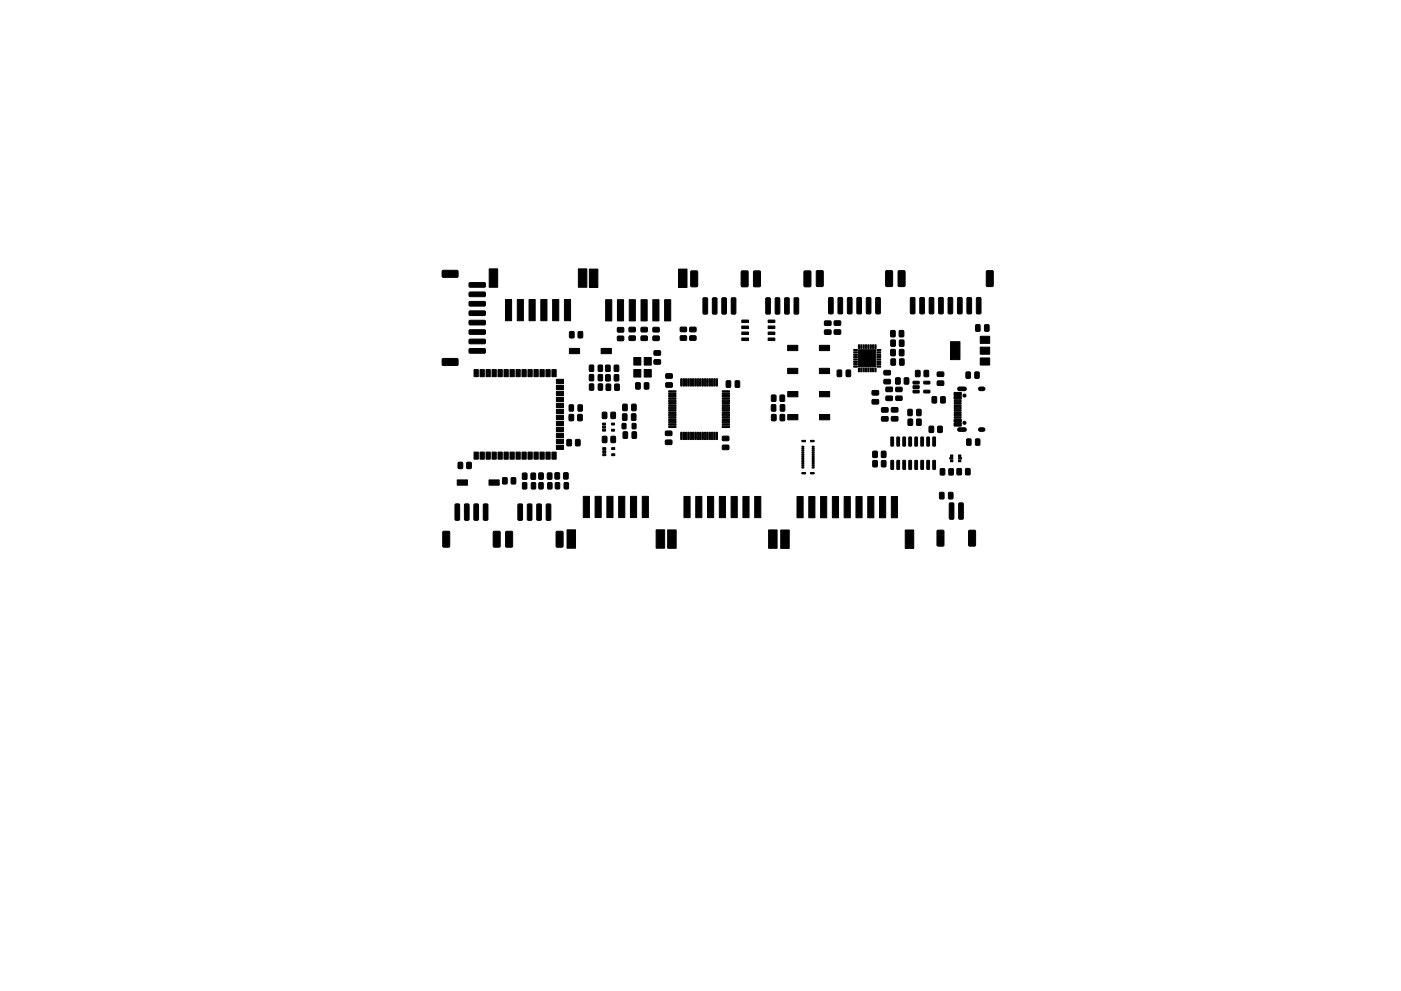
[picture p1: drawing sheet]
<svg xmlns="http://www.w3.org/2000/svg" width="297mm" height="210mm" viewBox="0 0 297 210" stroke-linecap="round" stroke-linejoin="round" font-family="sans-serif">
<g fill="#000" stroke="#000" stroke-width=".21">
<path d="M93.8 57.4h3.2l.1 .2v1.1l-.2 .1h-3l-.2-.2zM99.5 60h3.3l.1 .2v.6l-.2 .1h-3.1l-.2-.2zM93.8 76.1h3.2l.1 .2v1.1l-.2 .1h-3l-.2-.2zM100.5 78.4h.9v1.5h-.9zM99.5 62h3.3l.1 .2v.6l-.2 .1h-3.1l-.2-.2zM99.5 64h3.3l.1 .2v.6l-.2 .1h-3.1l-.2-.2zM99.5 66h3.3l.1 .2v.6l-.2 .1h-3.1l-.2-.2zM99.5 68h3.3l.1 .2v.6l-.2 .1h-3.1l-.2-.2zM99.5 70h3.3l.1 .2v.6l-.2 .1h-3.1l-.2-.2zM99.5 72h3.3l.1 .2v.6l-.2 .1h-3.1l-.2-.2zM99.5 74h3.3l.1 .2v.6l-.2 .1h-3.1l-.2-.2zM101.8 78.4h.9v1.5h-.9z"/>
<path d="M103.7 57h1.8v3.9h-1.8zM103.1 78.4h.9v1.5h-.9zM104.3 78.4h.9v1.5h-.9zM105.6 78.4h.9v1.5h-.9zM107.2 63.5h1.3v4.5h-1.3zM106.9 78.4h.9v1.5h-.9zM108.1 78.4h.9v1.5h-.9zM109.7 63.5h1.3v4.5h-1.3zM109.4 78.4h.9v1.5h-.9zM110.7 78.4h.9v1.5h-.9zM112.2 63.5h1.3v4.5h-1.3zM111.9 78.4h.9v1.5h-.9z"/>
<path d="M113.2 78.4h.9v1.5h-.9zM114.7 63.5h1.3v4.5h-1.3zM114.5 78.4h.9v1.5h-.9zM115.8 78.4h.9v1.5h-.9zM117.2 63.5h1.3v4.5h-1.3zM117 78.4h.9v1.5h-.9zM119.7 63.5h1.3v4.5h-1.3zM120.8 70.4l.7-.1 .2 .2v1l-.1 .2h-.6l-.3-.1zM120.7 73.9h2.2v1.1h-2.2zM122.6 70.4l.7-.1 .2 .2 .1 1-.2 .2h-.6l-.2-.1zM122.6 57h1.8v3.9h-1.8zM125 77.5l.7-.1 .2 .2v1l-.2 .2h-.5l-.3-.1z"/>
<path d="M125 79.5l.7-.1 .2 .2v1l-.2 .2h-.5l-.3-.1zM125 57.1h1.8v3.9h-1.8zM126.9 77.5l.6-.1 .3 .2v1l-.2 .2h-.6l-.2-.1zM126.9 79.5l.6-.1 .3 .2v1l-.2 .2h-.6l-.2-.1zM127.5 73.9h2.1v1.1h-2.1zM128.4 63.6h1.3v4.5h-1.3zM128.4 77.5l.7-.1 .3 .2v1l-.2 .2h-.6l-.2-.1zM130.9 63.6h1.3v4.5h-1.3zM130.3 77.5l.7-.1 .2 .2v1l-.1 .2h-.7l-.2-.1zM130.9 69.5h1.2l.2 .2v.6l-.3 .2h-1l-.1-.3zM130.9 71.4l1.2-.1 .2 .2v.7l-.3 .1h-1l-.1-.2zM133.4 63.6h1.3v4.5h-1.3z"/>
<path d="M134.4 75.9h1.5v1.6h-1.5zM134.4 78.4h1.5v1.6h-1.5zM133.4 69.5l1.2-.1 .1 .3v.6l-.2 .1h-1l-.2-.2zM133.4 71.3h1.2l.1 .2v.6l-.2 .2-1-.1-.2-.2zM135.9 63.6h1.3v4.5h-1.3zM136.6 78.4h1.5v1.6h-1.5zM136.6 75.9h1.5v1.6h-1.5zM136 69.5l1.1-.1 .2 .3v.6l-.3 .1h-1l-.1-.2zM136 71.3h1.1l.2 .2v.6l-.3 .2h-1l-.1-.3zM138.4 63.6h1.3v4.5h-1.3zM138.7 76.4l1.2-.1 .2 .2v.6l-.3 .2h-1l-.2-.3zM138.7 74.5l1.2-.1 .2 .2v.6l-.3 .2h-1l-.2-.3z"/>
<path d="M138.5 69.5h1.1l.2 .2v.6l-.3 .2-.9-.1-.2-.2zM138.5 71.3h1.1l.2 .2v.6l-.3 .2h-.9l-.2-.3zM140.9 63.6h1.3v4.5h-1.3zM143.9 57.1h1.8v3.9h-1.8zM144.3 69.5l1.1-.1 .2 .2v.7l-.3 .1h-1l-.1-.2zM144.3 71.3l1.1-.1 .2 .3v.6l-.3 .1h-1l-.1-.2zM146.3 69.5l1.1-.1 .2 .2v.7l-.3 .1h-.9l-.2-.2zM146.3 71.3l1.1-.1 .2 .3v.6l-.3 .1h-.9l-.2-.2zM146.5 57.5h1.2l.2 .1v3l-.1 .2-1.1 .1-.3-.2zM149.1 63.2h.7l.2 .1v3.1l-.1 .2-.6 .1-.3-.2zM151.1 63.2h.7l.2 .1v3.1l-.1 .2-.6 .1-.3-.2zM153.1 63.2h.7l.2 .1v3.1l-.1 .2-.6 .1-.3-.2z"/>
<path d="M155.1 63.2h.7l.2 .1v3.1l-.1 .2-.6 .1-.3-.2zM157.2 57.5h1.2l.2 .1v3l-.1 .2-1.1 .1-.3-.2zM157.3 67.9h1.4v.5h-1.4zM157.3 69.2h1.4v.5h-1.4zM157.3 70.4h1.4v.6h-1.4zM157.3 71.7h1.4v.5h-1.4zM159.8 57.5h1.2l.2 .1v3l-.1 .2-1.1 .1-.2-.2zM162.4 63.2h.7l.2 .1v3.1l-.1 .2-.6 .1-.2-.2zM162.9 71.7h1.4v.5h-1.4zM162.9 70.4h1.4v.6h-1.4zM162.9 69.2h1.4v.5h-1.4zM162.9 67.9h1.4v.5h-1.4z"/>
<path d="M164.4 63.2h.7l.2 .1v3.1l-.1 .2-.6 .1-.2-.2zM167 78.1h2.2v1.2h-2.2zM167 73.3h2.2v1.1h-2.2zM166.4 63.2h.7l.2 .1v3.1l-.1 .2-.6 .1-.2-.2zM168.4 63.2h.7l.2 .1v3.1l-.1 .2-.6 .1-.2-.2zM170.5 57.5h1.2l.2 .1v3l-.1 .2-1.1 .1-.2-.2zM173.7 78.1h2.2v1.2h-2.2zM173.7 73.3h2.2v1.1h-2.2zM173.1 57.5l1.2-.1 .2 .2 .1 3-.2 .2h-1.1l-.2-.1zM174.8 70h1.3l.1 .2v.6l-.2 .2-1.1-.1-.1-.2zM174.8 68.1h1.3l.1 .2v.6l-.2 .2-1.1-.1-.1-.2zM175.7 63.2l.7-.1 .2 .2 .1 3.1-.2 .2h-.6l-.2-.1z"/>
<path d="M176.9 70h1.2l.2 .2v.6l-.3 .1h-1l-.2-.2zM176.9 68.1h1.2l.2 .2v.6l-.3 .1h-1l-.2-.2zM177.5 78.6l.7-.1 .3 .1v1.1l-.2 .2h-.6l-.2-.1zM177.7 63.2l.7-.1 .2 .2 .1 3.1-.2 .2h-.6l-.2-.1zM179.4 78.6l.7-.1 .3 .1v1.1l-.2 .2h-.6l-.2-.1zM179.7 63.2l.7-.1 .2 .2 .1 3.1-.2 .2h-.6l-.2-.1zM181 74.1h.8v.3h-.8zM181 74.6h.8v.3h-.8zM181 75.1h.8v.3h-.8zM181 75.6h.8v.3h-.8zM181 76.1h.8v.3h-.8zM181 76.6h.8v.3h-.8z"/>
<path d="M181 77.1h.8v.3h-.8zM181 77.6h.8v.3h-.8zM182 73.2h.2v.7h-.2zM182 78.1h.2v.8h-.2zM181.7 63.2l.7-.1 .2 .2 .1 3.1-.2 .2h-.6l-.2-.1zM182.5 73.2h.2v.7h-.2zM182.5 78.1h.2v.8h-.2zM183 73.2h.2v.7h-.2zM183 78.1h.2v.8h-.2zM183.5 73.2h.2v.7h-.2zM183.5 78.1h.2v.8h-.2zM184 73.2h.2v.7h-.2z"/>
<path d="M184 78.1h.2v.8h-.2zM183.7 63.2l.7-.1 .2 .2 .1 3.1-.2 .2h-.6l-.2-.1zM184.5 73.2h.2v.7h-.2zM184.5 78.1h.2v.8h-.2zM185 73.2h.2v.7h-.2zM185 78.1h.2v.8h-.2zM182 74.2h3.7v3.6h-3.7zM185.5 73.2h.2v.7h-.2zM185.5 78.1h.2v.8h-.2zM185.7 63.2l.7-.1 .2 .2 .1 3.1-.2 .2h-.6l-.2-.1zM186 77.6h.7v.3h-.7zM186 77.1h.7v.3h-.7z"/>
<path d="M186 76.6h.7v.3h-.7zM186 76.1h.7v.3h-.7zM186 75.6h.7v.3h-.7zM186 75.1h.7v.3h-.7zM186 74.6h.7v.3h-.7zM186 74.1h.7v.3h-.7zM187.4 78.6h1.3l.1 .2v.6l-.2 .2-1.1-.1-.1-.2zM188.9 70.2l.7-.1 .2 .2v.9l-.1 .3h-.7l-.2-.2zM188.9 74.2l.7-.1 .2 .2 .1 1-.2 .2h-.6l-.3-.1zM188.9 72.2l.7-.1 .2 .2 .1 1-.2 .2h-.6l-.2-.1zM188.9 76.2l.7-.1 .3 .2v1l-.2 .2h-.6l-.2-.1zM187.8 57.5l1.2-.1 .2 .2 .1 3-.2 .2h-1.1l-.2-.1z"/>
<path d="M190.7 70.2l.7-.1 .2 .2v.9l-.1 .3h-.6l-.3-.2zM190.7 74.2l.7-.1 .3 .2v1l-.2 .2h-.6l-.2-.1zM190.7 72.2l.7-.1 .3 .2v1l-.2 .2h-.6l-.2-.1zM190.8 76.2l.7-.1 .2 .2v1l-.1 .2h-.7l-.2-.1zM190.5 57.5l1.2-.1 .2 .2v3l-.2 .2h-1l-.3-.1zM193.1 63.2l.6-.1 .3 .2v3.1l-.2 .2h-.5l-.3-.1zM194.1 78.6l.7-.1 .3 .2v1l-.2 .2h-.6l-.2-.1zM196 78.6l.7-.1 .2 .2v1l-.1 .2h-.7l-.2-.1zM195.1 63.2l.6-.1 .3 .2v3.1l-.2 .2h-.5l-.3-.1zM197.1 63.2l.6-.1 .3 .2v3.1l-.2 .2h-.5l-.3-.1zM198.7 79l1.3-.1 .1 .2v.6l-.2 .2h-1.1l-.1-.3zM199.1 63.2l.6-.1 .3 .2v3.1l-.2 .2h-.5l-.3-.1z"/>
<path d="M201.1 63.2l.6-.1 .3 .2v3.1l-.2 .2h-.5l-.3-.1zM201.5 72.5h2v3.8h-2zM203.1 63.2l.6-.1 .3 .2v3.1l-.2 .2h-.5l-.3-.1zM205.1 63.2l.6-.1 .3 .2v3.1l-.2 .2h-.5l-.3-.1zM206.9 68.9h.7l.2 .1v1.1l-.1 .2h-.6l-.3-.1zM207.1 63.2l.6-.1 .3 .2v3.1l-.2 .2h-.5l-.3-.1zM208.8 68.9h.7l.2 .1v1.1l-.1 .2h-.6l-.3-.1zM207.8 75.9h2v1.5h-2zM207.8 73.6h2v1.5h-2zM207.8 71.3h2v1.5h-2zM209.2 57.5l1.2-.1 .2 .2v3l-.2 .2h-1l-.3-.1zM97.2 98.1l.7-.1 .2 .2v1l-.1 .2h-.7l-.2-.1z"/>
<path d="M99 98.1l.7-.1 .2 .2v1l-.1 .2h-.6l-.3-.1zM100.5 95.9h.9v1.5h-.9zM101.8 95.9h.9v1.5h-.9zM103.1 95.9h.9v1.5h-.9zM104.3 95.9h.9v1.5h-.9zM105.6 95.9h.9v1.5h-.9zM106.9 95.9h.9v1.5h-.9zM108.1 95.9h.9v1.5h-.9zM109.4 95.9h.9v1.5h-.9zM110.7 95.9h.9v1.5h-.9zM111.9 95.9h.9v1.5h-.9zM113.2 95.9h.9v1.5h-.9z"/>
<path d="M114.5 95.9h.9v1.5h-.9zM115.8 95.9h.9v1.5h-.9zM117 95.9h.9v1.5h-.9zM118 94.5h1.5v.9h-1.5zM118 93.2h1.5v.9h-1.5zM118 91.9h1.5v.9h-1.5zM118 90.6h1.5v.9h-1.5zM118 89.4h1.5v.9h-1.5zM118 88.1h1.5v.9h-1.5zM118 86.8h1.5v.9h-1.5zM118 85.6h1.5v.9h-1.5zM118 84.3h1.5v.9h-1.5z"/>
<path d="M118 83h1.5v.9h-1.5zM118 81.8h1.5v.9h-1.5zM118 80.5h1.5v.9h-1.5zM120.7 88l.7-.1 .2 .2v.9l-.1 .3h-.6l-.3-.2zM120.7 85.9h.7l.2 .1v1l-.1 .2-.6 .1-.2-.2zM120.2 93.3l.7-.1 .3 .2v1l-.2 .2h-.6l-.2-.1zM122.5 88l.7-.1 .3 .2v.9l-.2 .3h-.6l-.2-.2zM122.6 85.9h.7l.2 .1v1l-.2 .2-.5 .1-.3-.2zM122.1 93.3l.7-.1 .2 .2v1l-.1 .2h-.7l-.2-.1zM125 81.5l.7-.1 .2 .2v1l-.1 .2h-.6l-.2-.1zM126.9 81.5l.6-.1 .3 .2v1l-.2 .2h-.5l-.3-.1zM127.7 87.5l.7-.1 .3 .2v1l-.2 .2h-.6l-.2-.1z"/>
<path d="M127.7 92.6l.8-.1 .2 .2v1l-.2 .2h-.6l-.2-.1zM127.7 89.8h.7v.4h-.7zM127.7 90.4h.7v.4h-.7zM127.7 91.1h.7v.4h-.7zM127.8 95h.6v.4h-.6zM127.8 95.6h.6v.4h-.6zM127.8 96.3h.6v.4h-.6zM128.4 79.5h.8l.2 .1v1l-.2 .2-.6 .1-.2-.2zM129.6 87.5l.7-.1 .2 .2v1l-.1 .2h-.7l-.2-.1zM128.5 81.5h.7l.3 .1v1l-.2 .2-.6 .1-.2-.2zM129.6 92.6l.7-.1 .2 .2v1l-.1 .2h-.6l-.3-.1zM129.6 91.1h.7v.4h-.7z"/>
<path d="M129.6 89.8h.7v.4h-.7zM129.7 96.3h.6v.4h-.6zM129.7 95h.6v.4h-.6zM130.3 79.5h.7l.2 .1v1l-.1 .2-.6 .1-.3-.2zM130.4 81.5h.7l.2 .1v1l-.1 .2-.7 .1-.2-.2zM132.2 91.7l.6-.1 .3 .1v1.1l-.2 .2h-.6l-.2-.1zM131.9 89.9l.6-.1 .2 .1v.9l-.1 .2-.7-.1zM132 87.8h.7l.2 .1v1.1l-.1 .2h-.6l-.2-.1zM132.1 85.8l.7-.1 .2 .2v1l-.2 .3h-.6l-.2-.2zM134.1 91.7l.6-.1 .3 .1v1.1l-.2 .2h-.6l-.2-.1zM134.8 81.3l.7-.1 .3 .1v1l-.2 .3h-.6l-.2-.2zM133.9 87.8h.7l.2 .1 .1 1.1-.2 .2h-.6l-.2-.1z"/>
<path d="M134.1 89.9l.6-.1 .2 .1v.9l-.2 .2-.7-.1zM134 85.8l.6-.1 .3 .2v1l-.2 .3h-.5l-.3-.2zM136.6 81.3l.7-.1 .3 .1v1l-.2 .3h-.6l-.2-.2zM141.2 81.3l1.2-.1 .2 .2v.6l-.3 .2h-1l-.2-.3zM141.2 79.4l1.2-.1 .2 .2v.6l-.3 .2h-1l-.2-.3zM141.8 82.9h1.4l.1 .2-1.4 .1zM141.8 83.4h1.4l.1 .2-1.4 .1zM141.8 83.9h1.4l.1 .2-1.4 .1zM141.8 84.4h1.4l.1 .2-1.4 .1zM141.8 84.9h1.4l.1 .2-1.4 .1zM141.8 85.4h1.4l.1 .2-1.4 .1zM141.8 85.9h1.4l.1 .2-1.4 .1z"/>
<path d="M141.8 86.4h1.4l.1 .2-1.4 .1zM141.8 86.9h1.4l.1 .2-1.4 .1zM141.8 87.4h1.4l.1 .2-1.4 .1zM141.8 87.9h1.4l.1 .2-1.4 .1zM141.8 88.4h1.4l.1 .2-1.4 .1zM141.8 88.9h1.4l.1 .2-1.4 .1zM141.8 89.4h1.4l.1 .2-1.4 .1zM141.8 89.9h1.4l.1 .2-1.4 .1zM141.8 90.4h1.4l.1 .2-1.4 .1zM141.1 91.5h1.2l.2 .2v.6l-.3 .1h-1l-.2-.2zM141.1 93.4h1.2l.2 .2v.6l-.3 .1h-1l-.2-.2zM144.3 91.7l.3 .1-.1 1.5-.2-.1z"/>
<path d="M144.3 80.4h.3l-.1 1.5-.2-.1zM144.8 91.7l.3 .1v1.5l-.3-.1zM144.8 80.4h.3v1.5l-.3-.1zM145.3 91.7l.3 .1-.1 1.5-.2-.1zM145.3 80.4h.3l-.1 1.5-.2-.1zM145.8 91.7l.3 .1-.1 1.5-.2-.1zM145.8 80.4h.3l-.1 1.5-.2-.1zM146.3 91.7l.3 .1v1.5l-.3-.1zM146.3 80.4h.3v1.5l-.3-.1zM146.8 91.7l.3 .1-.1 1.5-.2-.1zM146.8 80.4h.3l-.1 1.5-.2-.1zM147.3 91.7l.3 .1v1.5l-.3-.1z"/>
<path d="M147.3 80.4h.3v1.5l-.3-.1zM147.8 91.7l.3 .1-.1 1.5-.2-.1zM147.8 80.4h.3l-.1 1.5-.2-.1zM148.3 91.7l.3 .1v1.5l-.3-.1zM148.3 80.4h.3v1.5l-.3-.1zM148.8 91.7l.3 .1-.1 1.5-.2-.1zM148.8 80.4h.3l-.1 1.5-.2-.1zM149.3 91.7l.3 .1v1.5l-.3-.1zM149.3 80.4h.3v1.5l-.3-.1zM149.8 91.7l.3 .1-.1 1.5-.2-.1zM149.8 80.4h.3l-.1 1.5-.2-.1zM150.3 91.7l.3 .1v1.5l-.3-.1z"/>
<path d="M150.3 80.4h.3v1.5l-.3-.1zM150.8 91.7l.3 .1-.1 1.5-.2-.1zM150.8 80.4h.3l-.1 1.5-.2-.1zM151.3 91.7l.3 .1v1.5l-.3-.1zM151.3 80.4h.3v1.5l-.3-.1zM151.8 91.7l.3 .1-.1 1.5-.2-.1zM151.8 80.4h.3l-.1 1.5-.2-.1zM153.1 90.4h1.5l.1 .2-1.5 .1zM153.1 89.9h1.5l.1 .2-1.5 .1zM153.1 89.4h1.5l.1 .2-1.5 .1zM153.1 88.9h1.5l.1 .2-1.5 .1zM153.1 88.4h1.5l.1 .2-1.5 .1z"/>
<path d="M153.1 87.9h1.5l.1 .2-1.5 .1zM153.1 87.4h1.5l.1 .2-1.5 .1zM153.1 86.9h1.5l.1 .2-1.5 .1zM153.1 86.4h1.5l.1 .2-1.5 .1zM153.1 85.9h1.5l.1 .2-1.5 .1zM153.1 85.4h1.5l.1 .2-1.5 .1zM153.1 84.9h1.5l.1 .2-1.5 .1zM153.1 84.4h1.5l.1 .2-1.5 .1zM153.1 83.9h1.5l.1 .2-1.5 .1zM153.1 83.4h1.5l.1 .2-1.5 .1zM153.1 82.9h1.5l.1 .2-1.5 .1zM154 80.8h.7l.2 .1v1.1l-.1 .2h-.6l-.2-.1z"/>
<path d="M153.2 92.6l1.2-.1 .2 .3-.1 .6-.2 .1h-1l-.2-.2zM153.2 94.5l1.2-.1 .2 .3-.1 .6-.2 .1h-1l-.2-.2zM155.9 80.8h.7l.2 .1v1.1l-.1 .2h-.6l-.2-.1zM163.6 85.9l.7-.1 .2 .2v1l-.1 .2-.6 .1-.3-.2zM163.6 83.9l.7-.1 .2 .1v1l-.1 .3h-.6l-.3-.2zM163.6 88l.7-.1 .3 .2v.9l-.2 .3h-.6l-.2-.2zM165.4 83.9l.7-.1 .3 .1v1l-.2 .3h-.6l-.2-.2zM165.5 85.9l.7-.1 .2 .2v1l-.1 .2-.6 .1-.3-.2zM165.4 88l.7-.1 .3 .2v.9l-.2 .3h-.6l-.2-.2zM167 87.9h2.2v1.2h-2.2zM167 83.1h2.2v1.1h-2.2zM170 99.1h.4v.2h-.4z"/>
<path d="M170 98.7h.4v.2h-.4zM170 98.3h.4v.2h-.4zM170 97.9h.4v.2h-.4zM170 97.5h.4v.2h-.4zM170 97.1h.4v.2h-.4zM170 96.7h.4v.2h-.4zM170 96.3h.4v.2h-.4zM170 95.9h.4v.2h-.4zM170 95.5h.4v.2h-.4zM170 95.1h.4v.2h-.4zM170 94.7h.4v.2h-.4zM170 93.4h.8v.3h-.8z"/>
<path d="M172.2 99.1h.4v.2h-.4zM172.2 98.7h.4v.2h-.4zM172.2 98.3h.4v.2h-.4zM172.2 97.9h.4v.2h-.4zM172.2 97.5h.4v.2h-.4zM172.2 97.1h.4v.2h-.4zM172.2 96.7h.4v.2h-.4zM172.2 96.3h.4v.2h-.4zM172.2 95.9h.4v.2h-.4zM172.2 95.5h.4v.2h-.4zM172.2 95.1h.4v.2h-.4zM172.2 94.7h.4v.2h-.4z"/>
<path d="M171.9 93.4h.7v.3h-.7zM173.7 87.9h2.2v1.2h-2.2zM173.7 83.1h2.2v1.1h-2.2zM185.1 95.8l.7-.1 .2 .2v.9l-.1 .3h-.6l-.3-.2zM185.1 97.8l.7-.1 .2 .1v1l-.1 .3h-.6l-.3-.2zM184.9 82.9h1.3l.1 .2v.6l-.2 .1h-1.1l-.1-.2zM184.9 84.8h1.3l.1 .2v.6l-.2 .1h-1.1l-.1-.2zM186.9 95.8l.7-.1 .2 .2 .1 .9-.2 .3h-.6l-.2-.2zM186.9 97.8l.7-.1 .2 .1 .1 1-.2 .3h-.6l-.2-.2zM186.9 88.4h1.3l.1 .2v.6l-.2 .2-1.1-.1-.1-.2zM186.9 86.5h1.3l.1 .2v.6l-.2 .2-1.1-.1-.1-.2zM187.4 80.5h1.3l.1 .2v.6l-.2 .2-1.1-.1-.1-.2z"/>
<path d="M187.9 84.1l1.2-.1 .1 .3v.6l-.2 .1h-1.1l-.1-.2zM187.9 82.2l1.2-.1 .1 .3v.6l-.2 .1h-1.1l-.1-.2zM188.9 97.7l.6 .1-.1 1.8-.5-.1zM188.9 92.8h.6l-.1 1.8h-.5zM189 88.4h1.3l.1 .2v.6l-.2 .1h-1.1l-.1-.2zM189 86.5h1.3l.1 .2v.6l-.2 .1h-1.1l-.1-.2zM190.2 97.7l.5 .1-.1 1.8-.5-.1zM190.2 92.8h.5l-.1 1.8h-.5zM189.9 80.2l.7-.1 .3 .2v1l-.2 .2h-.6l-.2-.1zM190 82.2h1.1l.2 .2v.6l-.3 .1h-1l-.1-.2zM190 84.1l1.1-.1 .2 .3v.5l-.3 .2h-1l-.1-.3zM191.4 97.7l.6 .1-.1 1.8-.5-.1z"/>
<path d="M191.4 92.8h.6l-.1 1.8h-.5zM192.6 89l.7-.1 .2 .1v1l-.1 .3h-.7l-.2-.2zM191.8 80.2l.7-.1 .2 .2v1l-.1 .2h-.7l-.2-.1zM192.7 97.7l.6 .1-.1 1.8-.5-.1zM192.7 92.8h.6l-.1 1.8h-.5zM192.5 86.9l.7-.1 .2 .2v1l-.1 .2h-.6l-.2-.1zM193.6 80.9h1.2l.1 .5-1.2 .1zM193.6 81.9l1.2-.1 .1 .5-1.2 .1zM193.6 82.8h1.2l.1 .5-1.2 .1zM194 97.7l.5 .1v1.8l-.5-.1zM194 92.8h.5v1.8h-.5zM194.4 89l.7-.1 .2 .1v1l-.1 .3h-.6l-.3-.2z"/>
<path d="M194.4 86.9l.7-.1 .2 .2v1l-.1 .2h-.6l-.3-.1zM195.3 97.7l.5 .1-.1 1.8-.5-.1zM195.3 92.8h.5l-.1 1.8h-.5zM195.9 82.8h1.2l.1 .5-1.3 .1zM195.9 80.9h1.2l.1 .5-1.3 .1zM196.5 97.7l.6 .1-.1 1.8-.5-.1zM196.5 92.8h.6l-.1 1.8h-.5zM197 90.5l.7-.1 .3 .1v1l-.2 .3h-.6l-.2-.2zM197.7 84.2l.7-.1 .2 .2v1l-.1 .2h-.7l-.2-.1zM197.8 97.7l.5 .1v1.8l-.5-.1zM197.8 92.8h.5v1.8h-.5zM198.9 90.5l.7-.1 .2 .1v1l-.1 .3h-.7l-.2-.2z"/>
<path d="M199.4 99.5l.7-.1 .2 .2v1l-.1 .2h-.6l-.3-.1zM199.5 84.2l.7-.1 .2 .2v1l-.1 .2h-.6l-.3-.1zM198.7 80.9l1.3-.1 .1 .2v.6l-.2 .2h-1.1l-.1-.3zM201.2 99.5l.7-.1 .2 .2 .1 1-.2 .2h-.6l-.2-.1zM201.4 97.1h.6v.3h-.6zM201.5 96.5h.5v.4h-.5zM201.5 97.6h.5v.4h-.5zM202.9 99.5l.7-.1 .3 .1v1l-.2 .3h-.6l-.2-.2zM203.2 97.6h.5v.4h-.5zM203.2 97.1h.7v.3h-.7zM203.2 96.5h.5v.4h-.5zM202.3 89.8h1.5v.6h-1.5z"/>
<path d="M202.3 89h1.5v.6h-1.5zM202.3 87.9h1.5v.3h-1.5zM202.3 86.9h1.5v.3h-1.5zM202.3 86.4h1.5v.3h-1.5zM202.3 85.4h1.5v.3h-1.5zM202.3 84.1h1.5v.6h-1.5zM202.3 83.3h1.5v.6h-1.5zM202.3 84.9h1.5v.3h-1.5zM202.3 85.9h1.5v.3h-1.5zM202.3 87.4h1.5v.3h-1.5zM202.3 88.4h1.5v.3h-1.5zM204.8 99.5l.7-.1 .2 .1v1l-.1 .3h-.7l-.2-.2z"/>
<path d="M204.8 79l.7-.1 .2 .1 .1 1-.2 .3h-.6l-.2-.2zM205 93.2l.7-.1 .2 .1v1.1l-.2 .2h-.5l-.3-.2zM206.7 79l.7-.1 .2 .1v1l-.1 .3h-.6l-.2-.2zM206.9 93.2l.6-.1 .3 .1v1.1l-.2 .2h-.6l-.2-.2zM93.9 112.8l1.2-.1 .2 .2 .1 2.9-.2 .3h-1.1l-.2-.2zM96.5 107l.7-.1 .2 .2 .1 3-.2 .3h-.6l-.2-.2zM98.5 107l.7-.1 .2 .2 .1 3-.2 .3h-.6l-.2-.2zM96.9 101.8h2.2v1.1h-2.2zM100.5 107l.7-.1 .2 .2 .1 3-.2 .3h-.6l-.2-.2zM102.5 107l.7-.1 .2 .2 .1 3-.2 .3h-.6l-.2-.2zM104.6 112.8l1.2-.1 .2 .2 .1 2.9-.2 .3h-1.1l-.2-.2zM103.7 101.8h2.1v1.1h-2.1z"/>
<path d="M106.6 101.4l.7-.1 .2 .2v1l-.1 .2h-.6l-.3-.1zM107.3 112.8l1.1-.1 .3 .2v3l-.2 .2h-1.1l-.2-.1zM108.4 101.4l.7-.1 .3 .2v1l-.2 .2h-.6l-.2-.1zM109.9 107l.6-.1 .3 .2v3.1l-.2 .2h-.6l-.2-.1zM110.8 100.4l.7-.1 .2 .2 .1 1-.2 .2h-.6l-.3-.1zM110.8 102.4h.7l.2 .1v1l-.1 .2-.6 .1-.2-.2zM111.9 107l.6-.1 .3 .2v3.1l-.2 .2h-.6l-.2-.1zM112.6 100.4l.7-.1 .3 .2v1l-.2 .2h-.6l-.2-.1zM112.7 102.4h.7l.2 .1v1l-.2 .2-.5 .1-.3-.2zM113.9 107l.6-.1 .3 .2v3.1l-.2 .2h-.6l-.2-.1zM114.3 100.4l.7-.1 .2 .2v1l-.1 .2h-.7l-.2-.1zM114.3 102.4h.6l.3 .1v1l-.2 .2-.5 .1-.3-.2z"/>
<path d="M115.9 107l.6-.1 .3 .2v3.1l-.2 .2h-.6l-.2-.1zM116.1 100.4l.7-.1 .2 .2v1l-.1 .2h-.6l-.3-.1zM116.2 102.4h.6l.2 .1 .1 1-.2 .2-.6 .1-.2-.2zM117.7 100.3h.7l.2 .1 .1 1-.2 .2-.6 .1-.2-.2zM117.8 102.4h.6l.3 .1v1l-.2 .2-.6 .1-.2-.2zM118 112.8l1.1-.1 .3 .2v3l-.2 .2h-1.1l-.2-.1zM119.5 100.3h.7l.3 .1v1l-.2 .2-.6 .1-.2-.2zM119.7 102.4h.6l.2 .1 .1 1-.2 .2-.6 .1-.2-.2zM120.2 112.4h1.8v3.9h-1.8zM123.7 105.3h1.3v4.5h-1.3zM126.2 105.3h1.3v4.5h-1.3zM128.7 105.3h1.3v4.5h-1.3z"/>
<path d="M131.2 105.3h1.3v4.5h-1.3zM133.7 105.3h1.3v4.5h-1.3zM136.2 105.3h1.3v4.5h-1.3zM139.1 112.4h1.8v3.9h-1.8zM141.6 112.4h1.8v3.9h-1.8zM145 105.3h1.3v4.5h-1.3zM147.5 105.3h1.3v4.5h-1.3zM150 105.3h1.3v4.5h-1.3zM152.5 105.3h1.3v4.5h-1.3zM155 105.3h1.3v4.5h-1.3zM157.5 105.3h1.3v4.5h-1.3zM160 105.3h1.3v4.5h-1.3z"/>
<path d="M163 112.4h1.8v3.9h-1.8zM165.5 112.4h1.8v3.9h-1.8zM169 105.3h1.3v4.5h-1.3zM170 100.2h.8v.3h-.8zM171.9 100.2h.7v.3h-.7zM171.5 105.3h1.3v4.5h-1.3zM174 105.3h1.3v4.5h-1.3zM176.5 105.3h1.3v4.5h-1.3zM179 105.3h1.3v4.5h-1.3zM181.5 105.3h1.3v4.5h-1.3zM184 105.3h1.3v4.5h-1.3zM186.5 105.3h1.3v4.5h-1.3z"/>
<path d="M189 105.3h1.3v4.5h-1.3zM191.9 112.4h1.8v3.9h-1.8zM198.7 112.6l1.2-.1 .2 .1v3l-.1 .3h-1.1l-.2-.2zM199.2 104.5l.7-.1 .3 .2v1l-.2 .3h-.6l-.2-.2zM201.3 106.8l.7-.1 .2 .1 .1 3.1-.2 .3h-.6l-.2-.2zM201.1 104.5l.7-.1 .3 .2v1l-.2 .3h-.6l-.2-.2zM203.3 106.8l.7-.1 .2 .1 .1 3.1-.2 .3h-.6l-.2-.2zM205.4 112.6l1.2-.1 .2 .1v3l-.1 .3h-1.1l-.2-.2z"/>
<circle cx="204.5" cy="89.7" r=".33"/>
<circle cx="204.5" cy="83.9" r=".33"/>
</g>
<path d="M203.4 91.1h1.1M203.4 82.5h1.1M207.8 91.1h.6M207.8 82.5h.6" fill="none" stroke="#000" stroke-width="1"/>
</svg>
